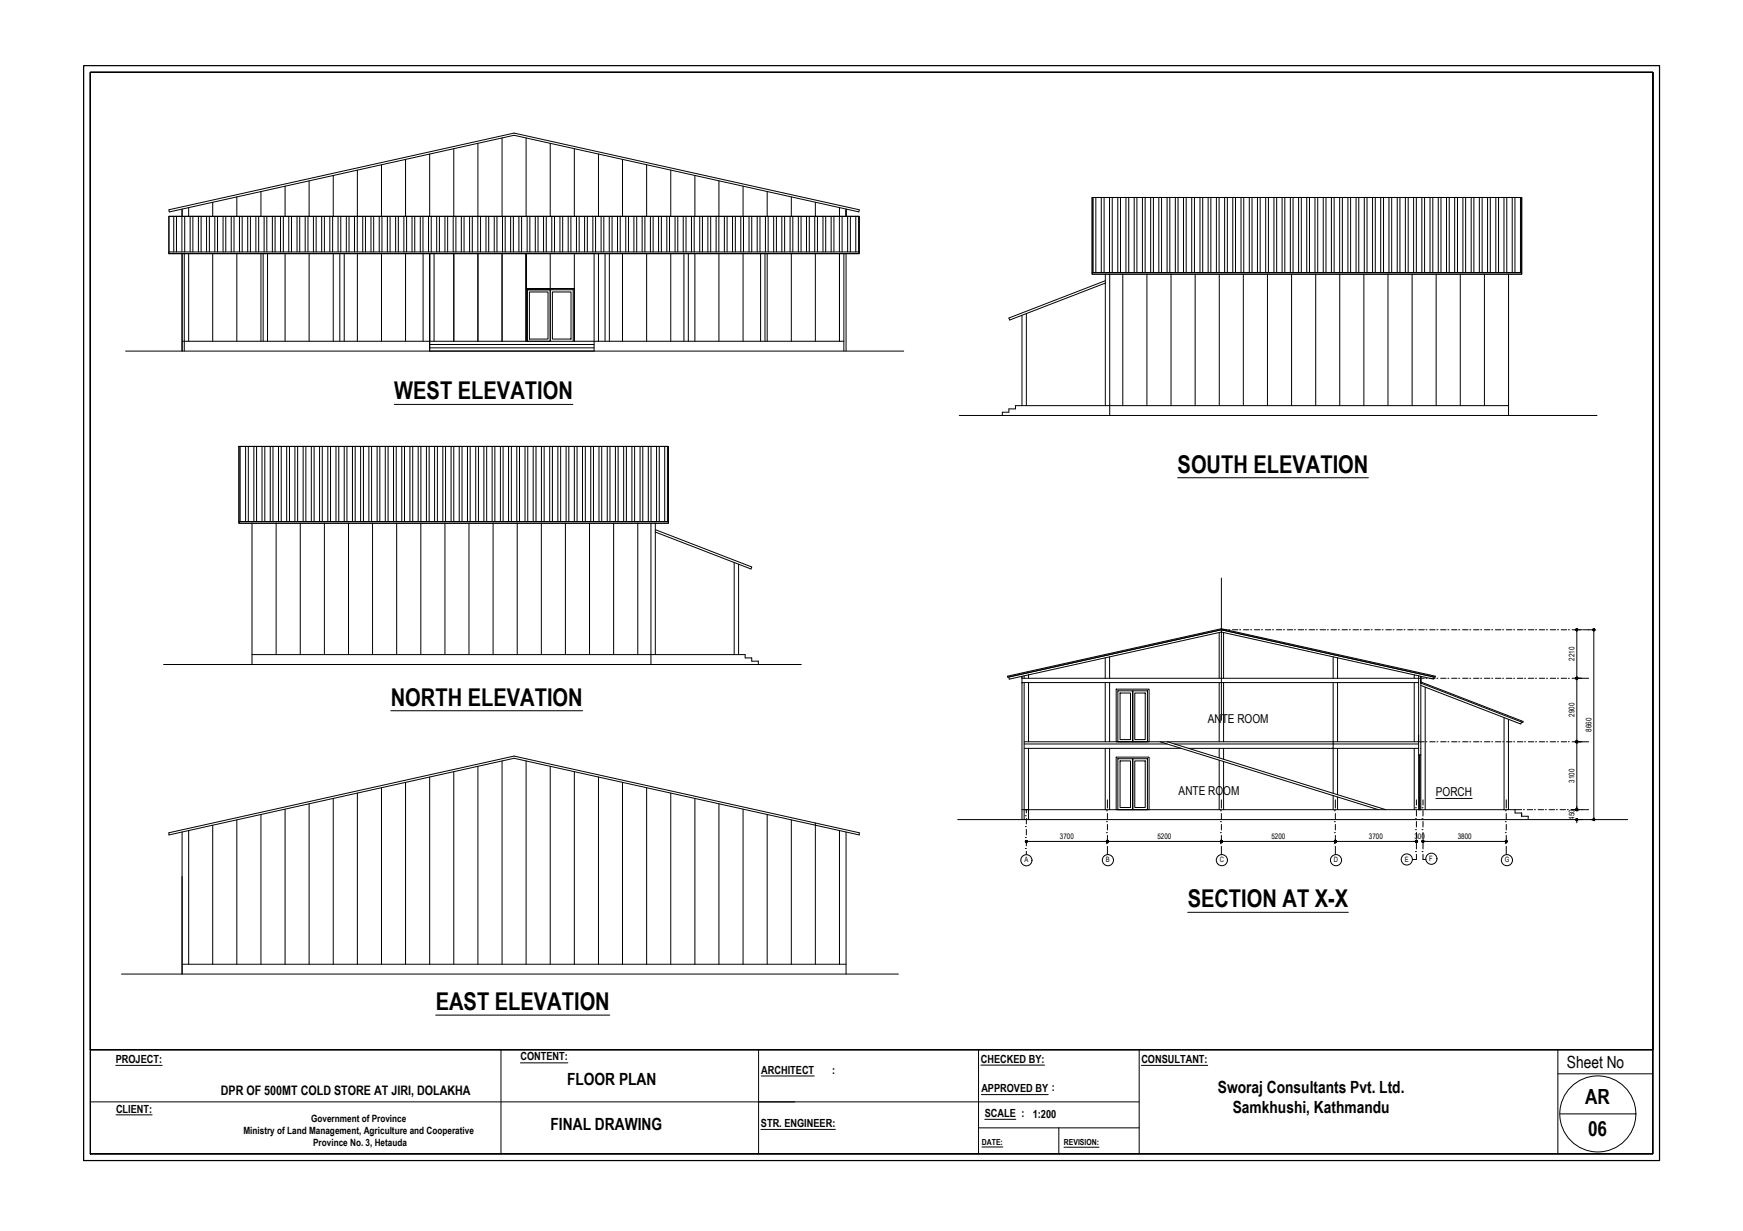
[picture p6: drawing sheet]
<svg xmlns="http://www.w3.org/2000/svg" width="841mm" height="594mm" viewBox="0 0 841 594" stroke-linecap="round" stroke-linejoin="round" font-family="sans-serif">
<defs><g id="words">
<g font-size="11.8">
<text x="190" y="193">WEST ELEVATION</text>
<text x="568" y="228">SOUTH ELEVATION</text>
<text x="189" y="341">NORTH ELEVATION</text>
<text x="573" y="438">SECTION AT X-X</text>
<text x="210" y="487">EAST ELEVATION</text>
</g>
<g font-size="10.1">
<text x="765" y="533">AR</text>
<text x="766" y="548">06</text>
</g>
<g font-size="8.1">
<text x="756" y="515">Sheet No</text>
<text x="274" y="524">FLOOR PLAN</text>
<text x="588" y="527">Sworaj Consultants Pvt. Ltd.</text>
<text x="595" y="537">Samkhushi, Kathmandu</text>
<text x="266" y="545">FINAL DRAWING</text>
</g>
<text font-size="6.3" x="107" y="529">DPR OF 500MT COLD STORE AT JIRI, DOLAKHA</text>
<g font-size="5.9">
<text x="583" y="349">ANTE ROOM</text>
<text x="569" y="384">ANTE ROOM</text>
<text x="693" y="384">PORCH</text>
</g>
<g font-size="5.4">
<text x="56" y="513">PROJECT:</text>
<text x="251" y="512">CONTENT:</text>
<text x="473" y="513">CHECKED BY:</text>
<text x="551" y="513">CONSULTANT:</text>
<text x="367" y="518">ARCHITECT</text>
<text x="402" y="518">:</text>
<text x="474" y="527">APPROVED BY :</text>
<text x="56" y="537">CLIENT:</text>
<text x="475" y="539">SCALE :</text>
<text x="498" y="539">1:200</text>
<text x="367" y="544">STR. ENGINEER:</text>
</g>
<g font-size="4.8">
<text x="150" y="542">Government of Province</text>
<text x="117" y="547">Ministry of Land Management, Agriculture and Cooperative</text>
<text x="151" y="553">Province No. 3, Hetauda</text>
</g>
<g font-size="4">
<text x="474" y="553">DATE:</text>
<text x="513" y="553">REVISION:</text>
</g>
<g font-size="3.7">
<text x="760" y="319" transform="rotate(-90 760 319)">2210</text>
<text x="760" y="346" transform="rotate(-90 760 346)">2900</text>
<text x="768" y="353" transform="rotate(-90 768 353)">8660</text>
<text x="760" y="378" transform="rotate(-90 760 378)">3100</text>
<text x="760" y="396" transform="rotate(-90 760 396)">450</text>
<text x="511" y="405">3700</text>
<text x="558" y="405">5200</text>
<text x="613" y="405">5200</text>
<text x="661" y="405">3700</text>
<text x="683" y="405">300</text>
<text x="703" y="405">3800</text>
</g>
<g font-size="3.5">
<text x="494" y="416">A</text>
<text x="534" y="416">B</text>
<text x="589" y="416">C</text>
<text x="644" y="416">D</text>
<text x="678" y="416">E</text>
<text x="690" y="416">F</text>
<text x="726" y="416">G</text>
</g>
</g></defs>
<!-- layer: 0 -->
<g fill="none" stroke="#000" stroke-width=".48">
<path d="M44 35h754v522h-754h754v-522h-754v522zM527 95h207v37h-207zM88 101v3M408 101v3M405 122v43M88 165h319M207 169h80M207 168h80M207 166h80M535 196h193M115 215h208v37h-208zM589 279v69"/>
<path d="M122 316h192M761 304v1M769 304v1M686 326v4M761 327h.1M761 328h.1M761 357v1M761 358v1M643 361h.1M685 364v27h1v-27M685 364v27M494 391h2"/>
<path d="M761 390h.1M761 396h.1M769 395h.1M496 406h.1M534 406h.1M535 406h.1M589 406h.1M590 406h.1M644 406h.1M645 406h.1M683 406h.1M687 406h.1"/>
<path d="M726 406h.1M88 465h320M44 507h754M242 507v50M366 507v50M472 507v50M550 507v50M752 507v50M752 518h46M44 532h506M753 538h36M472 544h78"/>
<path d="M511 544v13"/>
<circle cx="771" cy="538" r="18"/>
</g>
<!-- layer: Wall -->
<path d="M40 32h761v528h-761z" fill="none" stroke="#000" stroke-width=".59"/>
<!-- layer: TEXT -->
<g fill="none" stroke="#000" stroke-width=".48">
<path d="M56 514h22M251 513h23M367 519h26M473 514h31M551 514h32M56 538h17M474 528h32M367 545h36M474 554h10M475 540h15M513 554h17"/>
<circle cx="495" cy="415" r="2.7"/>
<circle cx="535" cy="415" r="2.7"/>
<circle cx="590" cy="415" r="2.7"/>
<circle cx="645" cy="415" r="2.7"/>
<circle cx="679" cy="415" r="2.7"/>
<circle cx="691" cy="414" r="2.7"/>
<circle cx="727" cy="415" r="2.7"/>
</g>
<!-- layer: DIM 1 -->
<g fill="none" stroke="#000" stroke-width=".48">
<path d="M44 35h754v472h-754h754v-472h-754v472zM254 140h11v25h-11zM265 140v25M255 141h9v23h-9zM267 141h9v23h-9zM760 304h3M761 305v22M766 304h4M769 305v90M539 333h15v25h-15zM539 333h8v25h-8zM540 334h5v23h-5z"/>
<path d="M547 333h7v25h-7zM547 333v25M548 334h5v23h-5zM760 327h3M761 328v29M760 358h3M761 359v31M539 365h15v26h-15zM539 366h8v25h-8zM540 367h5v23h-5zM547 366h7v25h-7zM547 366v25"/>
<path d="M548 367h5v23h-5zM758 391h5M760 396h3M761 396v1M768 396h2M495 406v1M496 406h38M534 405v1M535 406h54M589 405v1M590 406h54M644 405v1"/>
<path d="M645 406h38M683 405v1M687 405v1M687 406h39M727 405v1"/>
</g>
<!-- layer: prefab board -->
<g fill="none" stroke="#000" stroke-width=".48">
<path d="M184 80v24M196 77v27M207 74v30M219 72v32M231 69v35M242 67v37M254 67v37M265 69v35M277 72v32M289 74v30M300 77v27M312 80v24"/>
<path d="M103 98v6M114 95v9M126 92v12M138 90v14M149 87v17M161 85v19M172 82v22M324 82v22M335 85v19M347 87v17M359 90v14M370 92v12"/>
<path d="M382 95v9M393 98v6M527 95h207v37h-207zM82 104h333v18h-333zM82 101l166-37 167 37-1 1-166-37-166 37zM88 101v3M91 100v4M405 100v4M408 101v3M82 122h333M88 122v47M89 122v47"/>
<path d="M91 122v43M103 122v43M114 122v43M126 122v43M127 122v43M129 122v43M138 122v43M149 122v43M161 122v43M164 122v43M166 122v43M172 122v43"/>
<path d="M184 122v43M196 122v43M204 122v43M207 122v47v-47v43M209 122v43M219 122v43M231 122v43M242 122v43M265 122v17M277 122v17h-23v-17v43v-26h23v26M287 122v47M289 122v43"/>
<path d="M292 122v43M294 122v43M300 122v43M312 122v43M324 122v43M330 122v43M332 122v43M335 122v43M347 122v43M359 122v43M367 122v43M369 122v43"/>
<path d="M370 122v43M382 122v43M393 122v43M405 122v43M407 122v47M408 122v47M527 132h207M533 132v64M533 135l-46 18v1l46-17M535 132v69M542 132v64M553 132v64"/>
<path d="M565 132v64M577 132v64M588 132v64M600 132v64M612 132v64M623 132v64M635 132v64M646 132v64M658 132v64M670 132v64M681 132v64M693 132v64"/>
<path d="M705 132v64M716 132v64M728 132v69M493 152v44M495 151v45M535 196h-45v1h-3v2h-3v2M115 215h208v37h-208zM115 252h208M122 252v69M133 252v64M145 252v64M157 252v64"/>
<path d="M168 252v64M180 252v64M191 252v64M203 252v64M215 252v64M226 252v64M238 252v64M250 252v64M261 252v64M273 252v64M284 252v64M296 252v64"/>
<path d="M308 252v64M314 252v69M316 252v64M316 256l47 18-1 1-46-18M354 271v45M356 272v44M314 316h46v2h3v1h3v2M533 317v10M535 317v10M588 305v22M590 305v22M643 317v10"/>
<path d="M645 317v10M486 326l103-23 104 23-1 1-103-23-103 23zM487 327l102-23 103 23v1l-103-23-102 23zM493 326v4M493 327h192M494 329v67M494 326v1M496 326v1M496 329v29M533 329v29M535 329v29M588 329v29"/>
<path d="M590 329v29M643 329v54M645 329v29M682 326v1M682 329v29M685 329h-192v67M685 326v32h-191M686 331l48 18v-1M686 326v38h-1v-9M686 329l49 19v1l-49-19M688 332v59M494 359h69"/>
<path d="M560 358l105 33M563 358l106 33M567 359h118M726 346v45M728 347v44M196 378v87M207 375v90M219 372v93M231 370v95M242 367v98M254 367v98M265 370v95"/>
<path d="M277 372v93M289 375v90M300 378v87M494 361h76M496 361v35M533 361v30M535 361v30M574 361h111M588 361v5M588 367v24M590 361v5M590 368v23"/>
<path d="M645 361v23M682 361v30M103 398v67M114 396v69M126 393v72M138 390v75M149 388v77M161 385v80M172 383v82M184 380v85M312 380v85M324 383v82"/>
<path d="M335 385v80M347 388v77M359 390v75M370 393v72M382 396v69M393 397v68M462 396h323M493 391h238v1h3v2h3v2M643 384v7M645 385v6M82 402l166-37 167 37v1l-167-37-166 37zM88 402v68"/>
<path d="M91 401v64M405 401v64M408 402v68"/>
</g>
<!-- layer: stair -->
<path d="M61 169h375M463 201h308M79 321h308M59 470h374" fill="none" stroke="#000" stroke-width=".48"/>
<!-- layer: HACTH -->
<g fill="none" stroke="#000" stroke-width=".48">
<path d="M527 95v37M529 95v37M531 95v37M533 95v37M535 95v37M537 95v37M539 95v37M541 95v37M543 95v37M545 95v37M547 95v37M549 95v37"/>
<path d="M551 95v37M553 95v37M555 95v37M557 95v37M559 95v37M560 95v37M563 95v37M564 95v37M567 95v37M568 95v37M571 95v37M572 95v37"/>
<path d="M575 95v37M576 95v37M579 95v37M580 95v37M583 95v37M584 95v37M587 95v37M588 95v37M591 95v37M592 95v37M595 95v37M596 95v37"/>
<path d="M599 95v37M600 95v37M603 95v37M604 95v37M607 95v37M608 95v37M611 95v37M612 95v37M615 95v37M616 95v37M619 95v37M620 95v37"/>
<path d="M623 95v37M624 95v37M627 95v37M628 95v37M631 95v37M632 95v37M635 95v37M636 95v37M638 95v37M640 95v37M642 95v37M644 95v37"/>
<path d="M646 95v37M648 95v37M650 95v37M652 95v37M654 95v37M656 95v37M658 95v37M660 95v37M662 95v37M664 95v37M666 95v37M668 95v37"/>
<path d="M670 95v37M672 95v37M674 95v37M675 95v37M678 95v37M679 95v37M682 95v37M683 95v37M686 95v37M687 95v37M690 95v37M691 95v37"/>
<path d="M694 95v37M695 95v37M698 95v37M699 95v37M702 95v37M703 95v37M706 95v37M707 95v37M710 95v37M711 95v37M714 95v37M715 95v37"/>
<path d="M718 95v37M719 95v37M722 95v37M723 95v37M726 95v37M727 95v37M730 95v37M731 95v37M734 95v37M82 104h333v18h-333zM84 104v18M85 104v18"/>
<path d="M88 104v18M89 104v18M92 104v18M93 104v18M96 104v18M97 104v18M100 104v18M101 104v18M104 104v18M105 104v18M108 104v18M109 104v18"/>
<path d="M112 104v18M113 104v18M116 104v18M117 104v18M120 104v18M121 104v18M123 104v18M125 104v18M127 104v18M129 104v18M131 104v18M133 104v18"/>
<path d="M135 104v18M137 104v18M139 104v18M141 104v18M143 104v18M145 104v18M147 104v18M149 104v18M151 104v18M153 104v18M155 104v18M157 104v18"/>
<path d="M159 104v18M160 104v18M163 104v18M164 104v18M167 104v18M168 104v18M171 104v18M172 104v18M175 104v18M176 104v18M179 104v18M180 104v18"/>
<path d="M183 104v18M184 104v18M187 104v18M188 104v18M191 104v18M192 104v18M195 104v18M196 104v18M199 104v18M200 104v18M203 104v18M204 104v18"/>
<path d="M207 104v18M208 104v18M211 104v18M212 104v18M215 104v18M216 104v18M219 104v18M220 104v18M223 104v18M224 104v18M227 104v18M228 104v18"/>
<path d="M231 104v18M232 104v18M234 104v18M236 104v18M238 104v18M240 104v18M242 104v18M244 104v18M246 104v18M248 104v18M250 104v18M252 104v18"/>
<path d="M254 104v18M256 104v18M258 104v18M260 104v18M262 104v18M264 104v18M266 104v18M268 104v18M270 104v18M271 104v18M274 104v18M275 104v18"/>
<path d="M278 104v18M279 104v18M282 104v18M283 104v18M286 104v18M287 104v18M290 104v18M291 104v18M294 104v18M295 104v18M298 104v18M299 104v18"/>
<path d="M302 104v18M303 104v18M306 104v18M307 104v18M310 104v18M311 104v18M314 104v18M315 104v18M318 104v18M319 104v18M322 104v18M323 104v18"/>
<path d="M326 104v18M327 104v18M330 104v18M331 104v18M334 104v18M335 104v18M338 104v18M339 104v18M342 104v18M343 104v18M346 104v18M347 104v18"/>
<path d="M350 104v18M351 104v18M353 104v18M355 104v18M357 104v18M359 104v18M361 104v18M363 104v18M365 104v18M367 104v18M369 104v18M371 104v18"/>
<path d="M373 104v18M375 104v18M377 104v18M379 104v18M381 104v18M383 104v18M385 104v18M387 104v18M389 104v18M390 104v18M393 104v18M394 104v18"/>
<path d="M397 104v18M398 104v18M401 104v18M402 104v18M405 104v18M406 104v18M409 104v18M410 104v18M413 104v18M414 104v18M116 215v37M119 215v37"/>
<path d="M120 215v37M122 215v37M124 215v37M126 215v37M128 215v37M130 215v37M132 215v37M134 215v37M136 215v37M138 215v37M140 215v37M142 215v37"/>
<path d="M144 215v37M146 215v37M148 215v37M150 215v37M152 215v37M154 215v37M156 215v37M158 215v37M159 215v37M162 215v37M163 215v37M166 215v37"/>
<path d="M167 215v37M170 215v37M171 215v37M174 215v37M175 215v37M178 215v37M179 215v37M182 215v37M183 215v37M186 215v37M187 215v37M190 215v37"/>
<path d="M191 215v37M194 215v37M195 215v37M198 215v37M199 215v37M202 215v37M203 215v37M206 215v37M207 215v37M210 215v37M211 215v37M214 215v37"/>
<path d="M215 215v37M218 215v37M219 215v37M222 215v37M223 215v37M226 215v37M227 215v37M230 215v37M231 215v37M233 215v37M235 215v37M237 215v37"/>
<path d="M239 215v37M241 215v37M243 215v37M245 215v37M247 215v37M249 215v37M251 215v37M253 215v37M255 215v37M257 215v37M259 215v37M261 215v37"/>
<path d="M263 215v37M265 215v37M267 215v37M269 215v37M271 215v37M273 215v37M274 215v37M277 215v37M278 215v37M281 215v37M282 215v37M285 215v37"/>
<path d="M286 215v37M289 215v37M290 215v37M293 215v37M294 215v37M297 215v37M298 215v37M301 215v37M302 215v37M305 215v37M306 215v37M309 215v37"/>
<path d="M310 215v37M313 215v37M314 215v37M317 215v37M318 215v37M321 215v37M322 215v37"/>
</g>
<!-- layer: 3d Drawing -->
<path d="M190 195h86M568 231h92M189 343h92M693 385h17M573 440h78M210 490h84" fill="none" stroke="#000" stroke-width=".48"/>
<!-- layer: door -->
<path d="M254 165v-25h23v25" fill="none" stroke="#000" stroke-width=".48"/>
<!-- layer: Cinter Line -->
<g fill="none" stroke="#000" stroke-width=".48">
<path d="M589 304h3M593 304h.1M595 304h2M599 304h.1M600 304h3M604 304h.1M605 304h3M609 304h.1M611 304h2M614 304h.1M616 304h2M620 304h.1"/>
<path d="M621 304h3M625 304h.1M626 304h3M630 304h.1M632 304h2M636 304h.1M637 304h3M641 304h.1M642 304h3M646 304h.1M648 304h2M652 304h.1"/>
<path d="M653 304h2M657 304h.1M658 304h3M662 304h.1M663 304h3M667 304h.1M669 304h2M673 304h.1M674 304h3M678 304h.1M679 304h3M683 304h.1"/>
<path d="M685 304h2M689 304h.1M690 304h2M694 304h.1M695 304h3M699 304h.1M700 304h3M704 304h.1M706 304h2M710 304h.1M711 304h3M715 304h.1"/>
<path d="M716 304h3M720 304h.1M722 304h2M726 304h.1M727 304h3M731 304h.1M732 304h3M736 304h.1M737 304h3M741 304h.1M743 304h2M747 304h.1"/>
<path d="M748 304h3M752 304h.1M753 304h3M757 304h.1M759 304h2M763 304h.1M764 304h3M685 327h2M689 327h.1M690 327h2M694 327h.1M695 327h3"/>
<path d="M699 327h.1M700 327h3M704 327h.1M706 327h2M710 327h.1M711 327h3M715 327h.1M716 327h3M720 327h.1M722 327h2M726 327h.1M727 327h3"/>
<path d="M731 327h.1M732 327h3M736 327h.1M737 327h3M741 327h.1M743 327h2M747 327h.1M748 327h3M752 327h.1M753 327h3M757 327h.1M759 327h2"/>
<path d="M763 327h.1M764 327h3M685 358h2M689 358h.1M690 358h2M694 358h.1M695 358h3M699 358h.1M700 358h3M704 358h.1M706 358h2M710 358h.1"/>
<path d="M711 358h3M715 358h.1M716 358h3M720 358h.1M722 358h2M726 358h.1M727 358h3M731 358h.1M732 358h3M736 358h.1M737 358h3M741 358h.1"/>
<path d="M743 358h2M747 358h.1M748 358h3M752 358h.1M753 358h3M757 358h.1M759 358h2M763 358h.1M764 358h3M495 394h.1M495 399h.1M495 391v1"/>
<path d="M495 395v3M534 391h.1M534 397h.1M534 386v4M534 393v2M534 398v3M589 391h.1M589 397h.1M589 386v4M589 393v2M589 398v3M644 391h.1"/>
<path d="M644 397h.1M644 386v4M644 393v2M644 398v3M683 390h.1M683 395h.1M683 386v3M683 391v3M683 396v3M687 390h.1M687 395h.1M687 386v3"/>
<path d="M687 391v3M687 396v3M727 391h.1M727 397h.1M727 386v4M727 393v2M727 398v3M731 391h3M736 391h.1M737 391h3M741 391h.1M742 391h3"/>
<path d="M746 391h.1M747 391h3M751 391h.1M753 391h2M757 391h.1M758 391h3M762 391h.1M763 391h4M495 404h.1M495 410h.1M495 400v3M495 406v2"/>
<path d="M495 411v1M534 402h.1M534 407h.1M534 403v3M534 408v4M589 402h.1M589 407h.1M589 403v3M589 408v4M644 402h.1M644 407h.1M644 403v3"/>
<path d="M644 408v4M683 400h.1M683 406h.1M683 411h.1M683 402v2M683 407v3M683 412v3h-1M687 400h.1M687 406h.1M687 411h.1M687 402v2M687 407v3"/>
<path d="M687 412v3h1M727 402h.1M727 407h.1M727 403v3M727 408v4"/>
</g>
<!-- layer: 0 -->
<g fill="#000" stroke="#000" stroke-width=".48">
<path d="M761 395v1zM534 406h1zM589 406h1zM683 406h1z"/>
<path d="M769 396v-1zM769 395v1z"/>
</g>
<use href="#words"/>
</svg>
